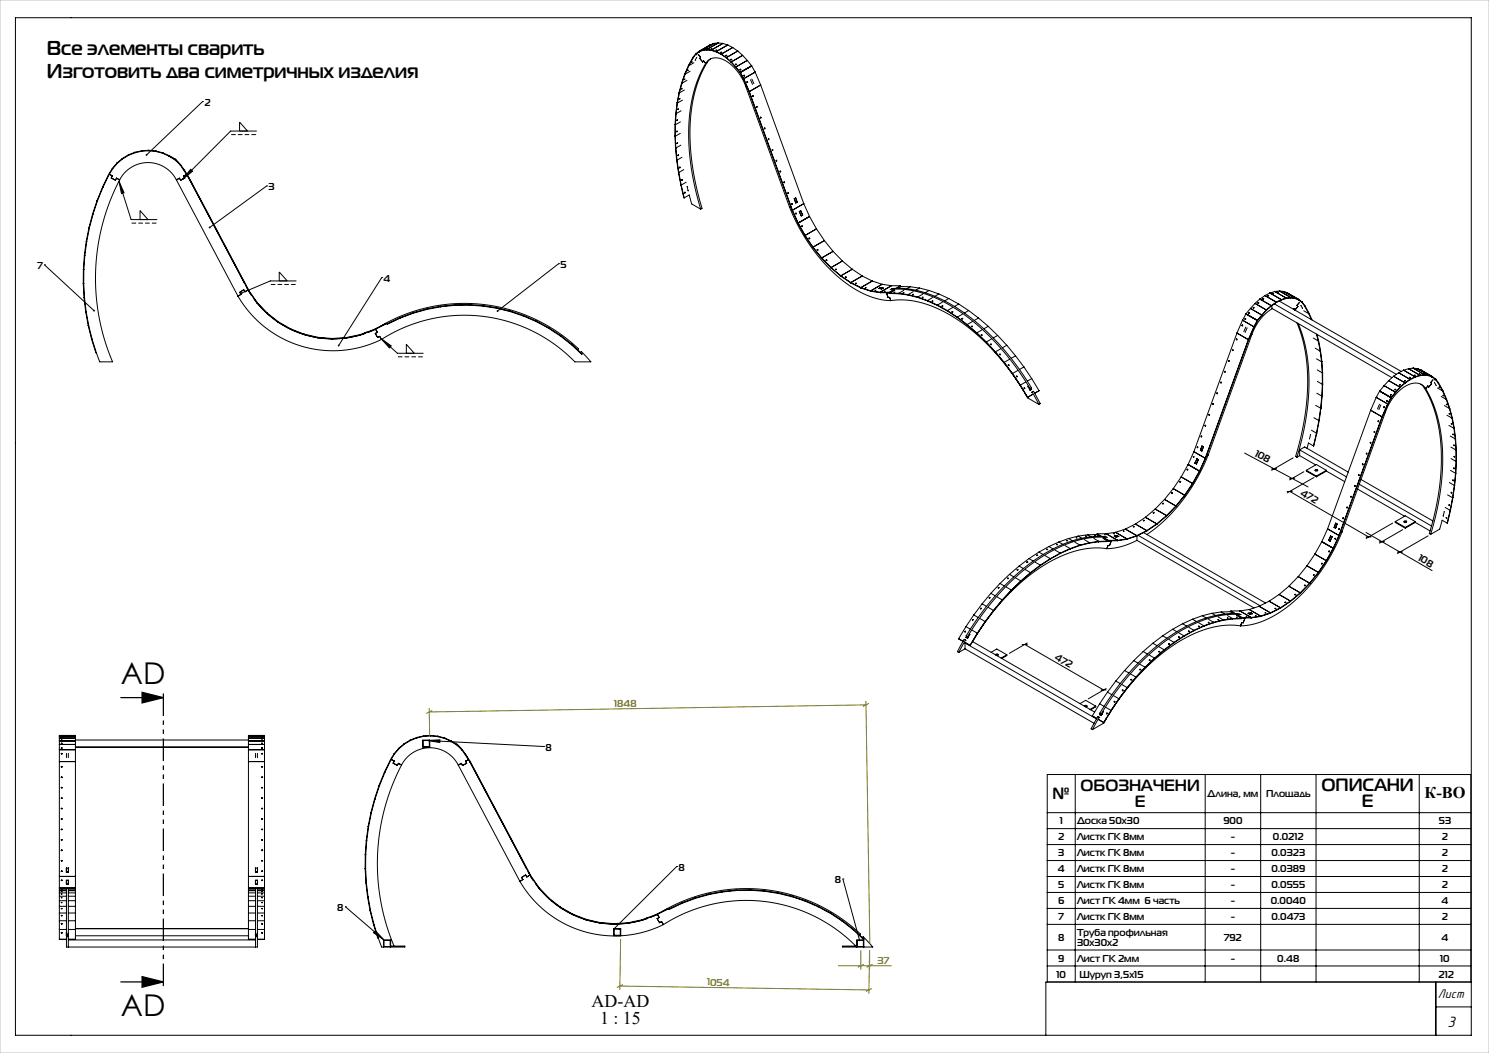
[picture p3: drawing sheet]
<svg xmlns="http://www.w3.org/2000/svg" width="420mm" height="297mm" viewBox="0 0 420 297" stroke-linecap="round" stroke-linejoin="round" font-family="sans-serif">
<defs><g id="words">
<g font-size="8.5">
<text x="34.1" y="192.8">AD</text>
<text x="34.1" y="286.6">AD</text>
</g>
<g font-size="5.6">
<text x="13.2" y="15.5">Все элементы сварить</text>
<text x="13.2" y="22.1">Изготовить два симетричных изделия</text>
</g>
<g font-size="5">
<text x="372.7" y="223.1">ОПИСАНИ</text>
<text x="384.1" y="227.6">Е</text>
<text x="166.9" y="284.2">AD-AD</text>
<text x="169.3" y="288.8">1 : 15</text>
</g>
<g font-size="4.6">
<text x="296.9" y="225.4">№</text>
<text x="304.8" y="223.2">ОБОЗНАЧЕНИ</text>
<text x="320.1" y="227.7">Е</text>
<text x="401.8" y="225">К-ВО</text>
</g>
<text font-size="4.4" x="408.3" y="289.8">3</text>
<text font-size="3.7" x="405.6" y="281.4">Лист</text>
<g font-size="2.8">
<text x="57.7" y="29.8">2</text>
<text x="75.8" y="53.6">3</text>
<text x="10.5" y="75.8">7</text>
<text x="158.1" y="75.5">5</text>
<text x="108.2" y="79.4">4</text>
<text x="353.8" y="128.6" transform="rotate(28 353.8 128.6)">108</text>
<text x="366.7" y="139.6" transform="rotate(30 366.7 139.6)">472</text>
<text x="399.8" y="157.9" transform="rotate(30 399.8 157.9)">108</text>
<text x="297.4" y="185.9" transform="rotate(30 297.4 185.9)">472</text>
<text x="153.9" y="211.7">8</text>
<text x="340.6" y="224.9">Длина, мм</text>
<text x="357.1" y="224.9">Площадь</text>
<text x="298.9" y="232.5">1</text>
<text x="303.8" y="232.5">Доска 50х30</text>
<text x="345.1" y="232.5">900</text>
<text x="405.9" y="232.5">53</text>
<text x="298.5" y="237">2</text>
<text x="303.8" y="237">Листк ГК 8мм</text>
<text x="347.2" y="237">-</text>
<text x="359.1" y="237">0.0212</text>
<text x="406.7" y="237">2</text>
<text x="191.4" y="245.6">8</text>
<text x="298.5" y="241.5">3</text>
<text x="303.8" y="241.5">Листк ГК 8мм</text>
<text x="347.2" y="241.5">-</text>
<text x="358.6" y="241.5">0.0323</text>
<text x="406.7" y="241.5">2</text>
<text x="235.5" y="249.1">8</text>
<text x="298.4" y="246">4</text>
<text x="298.5" y="250.5">5</text>
<text x="303.8" y="246">Листк ГК 8мм</text>
<text x="303.8" y="250.5">Листк ГК 8мм</text>
<text x="347.2" y="246">-</text>
<text x="347.2" y="250.5">-</text>
<text x="358.6" y="246">0.0389</text>
<text x="358.6" y="250.5">0.0555</text>
<text x="406.7" y="246">2</text>
<text x="406.7" y="250.5">2</text>
<text x="95.1" y="256.9">8</text>
<text x="298.4" y="255">6</text>
<text x="303.8" y="255">Лист ГК 4мм 6 часть</text>
<text x="347.2" y="255">-</text>
<text x="358.5" y="255">0.0040</text>
<text x="406.6" y="255">4</text>
<text x="298.6" y="259.5">7</text>
<text x="303.8" y="259.5">Листк ГК 8мм</text>
<text x="347.2" y="259.5">-</text>
<text x="358.6" y="259.5">0.0473</text>
<text x="406.7" y="259.5">2</text>
<text x="298.4" y="265.4">8</text>
<text x="303.8" y="264">Труба профильная</text>
<text x="303.8" y="266.8">30х30х2</text>
<text x="345.3" y="265.4">792</text>
<text x="406.6" y="265.4">4</text>
<text x="298" y="275.8">10</text>
<text x="298.5" y="271.3">9</text>
<text x="303.8" y="271.3">Лист ГК 2мм</text>
<text x="304.4" y="275.8">Шуруп 3,5х15</text>
<text x="347.2" y="271.3">-</text>
<text x="360.3" y="271.3">0.48</text>
<text x="405.7" y="275.8">212</text>
<text x="406.3" y="271.3">10</text>
</g>
<g font-size="2.8" fill="#808000">
<text x="173.2" y="199.4" transform="rotate(-1 173.2 199.4)">1848</text>
<text x="247.5" y="271.9">37</text>
<text x="199.4" y="277.9" transform="rotate(1 199.4 277.9)">1054</text>
</g>
</g></defs>
<g fill="none" stroke="#000" stroke-width=".28">
<path d="M4.4 5h410.6v287h-410.6zM194 19.8h.2zM194.2 18.4l.1 .1M194.2 18.4l-1 2.4M194.3 18.5l-1.1 2.4M195.1 17.5l.2-.1zM195.4 16.2l.1 .1M195.4 16.2l-1.2 2.2M195.5 16.3l-1.3 2.1M195.7 17.7l-1.4 .8M196.1 17h.1M196.2 15.2l-.7 1.1"/>
<path d="M196.2 15.2l-.8 1M196.2 15.2h.1M196.4 15.4l.2-.1zM196.5 16.2l-.4 .8M196.5 16.2h.1M197 15.4l.6 .7-.2 .4 .8 1 .2-.4 .7 .8M197.1 14.5l.1 .1M197.1 14.5l-.9 .7M197.2 14.6l-1 .6M197.2 14.7l.2-.2zM198.2 14.1v.1M198.2 14l.2-.1z"/>
<path d="M198.2 14.1l-1.1 .4M198.2 14.2l-1 .4M199.1 17.9a3.9 3.9 0 0 1 5.8-.6 14.1 14.1 0 0 1 5.5 7.1M199.1 17.9a41.2 41.2 0 0 0-4.6 25l1 7.4 2.1 8.7M199.3 13.8l.3-.1zM199.4 14l1.3 .1M199.4 14v.1M199.4 14l-1.2 .1M199.4 14.1l1.3 .1M199.4 14.1l-1.2 .1M199.4 17.7a41.2 41.2 0 0 0-4.6 25l1.1 7.4 2.1 8.7-.4 .2M199.4 17.7l-.3 .2"/>
<path d="M200.3 12.7h.1M200.3 12.7l-3.2 1.8M200.4 16.6l-1 1.1M200.6 13.8h.2zM200.7 14.1l1.4 .4M200.7 14.1v.1M200.7 14.2l1.4 .3M201.4 12.3l-1.1 .4M201.4 12.2l-3.2 1.9M201.4 12.2h.1M201.9 14.1h.3zM202 14.5l1.5 .9"/>
<path d="M202 14.5l1.5 .8M202.6 12.1l-3.2 1.9M202.6 12.1h.1M202.6 12.1l-1.2 .1M202.6 12.1l1.3 .2M203.3 14.7h.3zM203.5 15.3v.1M203.5 15.4l1.4 .9M203.5 15.3l1.4 .9M203.5 14.8h-.1M203.9 12.3h.1M203.9 12.3l-3.2 1.8"/>
<path d="M203.9 12.3l1.4 .4M204.8 15.7h.2M204.9 16.3l1.3 1.3M204.9 16.2v.1M204.9 16.2l1.4 1.3M205.3 12.7l-3.3 1.8M205.3 12.7h.1M205.3 12.7l1.4 .7M206.2 16.8l.2 .1M206.2 17.6l1.3 1.4M206.3 17.5l1.3 1.4M206.3 17.5l-.1 .1"/>
<path d="M206.7 13.4h.1M206.7 13.4l-3.2 1.9M206.7 13.4l1.4 1M207.5 18.1l.2 .1M207.5 19l1.3 1.5M207.6 18.9l-.1 .1M207.6 18.9l1.2 1.5M208.1 14.4l-3.2 1.8M208.1 14.4h.1M208.1 14.4l1.4 1.2M208.7 19.6l.2 .1M210.8 17l-1.3-1.4-3.2 1.9"/>
<path d="M210.8 17l-3.2 1.9M210.8 17l1.2 1.5M212 18.5l-3.2 1.9M212 18.5v.1M212 18.6l-3.2 1.9M212 18.6l1 1.7-3.2 1.9M57.1 28.7h.1M57.1 28.7l-15.8 15M67.6 37v-2.6l2.2 2.6M72.3 37h-7.2l-13.6 13.5M190.4 38.4l.1 3.3M190.4 38.4h.1"/>
<path d="M190.4 35.1l.1 .1M190.4 35.1v3.3M190.5 38.4l.1 3.4M190.5 35.2v3.2M190.6 32l-.2 3.1M190.6 32l.1 .1M190.7 32.1l-.2 3.1M190.9 37v.2zM191 37l-.1 .1M191 29l.1 .1M191 29l-.4 3M191 33.8v.2z"/>
<path d="M191 33.8v.1M191.1 29.1l-.4 3M191.3 30.7l-.1 .2zM191.3 30.7l-.1 .1M191.6 26.2l-.5 2.9M191.6 26.2l-.6 2.8M191.7 27.8h.1M191.7 27.8v.2zM191.9 37.6l-1.4 .8M191.9 34.4l-1.4 .8M192.1 31.3l-1.4 .8M192.3 23.4l-.7 2.8z"/>
<path d="M192.3 25v.1zM192.5 28.2l-1.4 .9M193 25.4l-1.4 .8M193.1 22.3h.1zM193.2 20.8v.1M193.2 20.8l-.8 2.7M193.3 20.9l-.9 2.6M193.8 22.7l-1.4 .8M194.7 20.1l-1.4 .8M208.8 20.5l1 1.7M208.8 20.5l.9 1.7M208.8 20.4v.1"/>
<path d="M209.7 22.2l1.6 3.6M209.8 22.2h-.1M209.8 22.2l1.6 3.6M209.8 21.2l.2 .3M210.4 24.4l12.3 33.9M210.7 24.4h-.3M210.7 23l.1 .3M211.3 25.8l12.2 33.5M211.4 25.8h-.1M211.4 25.8l12.1 33.5M211.7 22.5l.6 1.3M212.1 22.3l.5 1.3"/>
<path d="M212.3 27v.2M212.9 20.4l1.7 3.6M213.4 30l.1 .2M214.5 33l.1 .3M214.6 24l-3.2 1.8M214.6 24l12.1 33.4M215.7 36.1v.2M216.8 39.1v.3M27.4 56.5l.1 .1M27.4 56.5l-1.3 3.8M27.5 56.5l-1.4 3.8M28.9 52.8l-1.4 3.8"/>
<path d="M28.9 52.8l-1.5 3.7M30.6 49.2l.1 .1M30.6 49.2l-1.7 3.6M30.8 49.3l-1.9 3.5M30.8 49.1l.9 .5-.3 .6 1.2 .6 .3-.6 .8 .5M31.7 47.5l.1 .1M31.7 47.5l-1.1 1.7M31.8 47.6l-1.1 1.7M33 46l-1.2 1.6M33 46l-1.3 1.5M33.6 51.1l1.4 3.3-.7 .2zM33.6 51.1l3.4 10.8h7.3"/>
<path d="M33.7 50.7a9 9 0 0 1 16 0M33.7 50.7a60 60 0 0 0-2 51.4h-3.6l-.9-2.6M34.5 44.7l-1.5 1.3M36.2 43.7l-1.7 1M36.2 43.7l.1 .1M36.3 43.8l-1.8 .9M38.1 43.1l-1.9 .6M38.1 43.1l-1.9 .7M40 42.5h2M40 42.5l-1.9 .6M40 42.5v.1M40 42.6l-1.9 .5"/>
<path d="M42 42.5l-2 .1M42 42.5l2 .2M42 42.5l2 .1M44 42.7l1.9 .5M44 42.6l1.9 .6M44 42.6v.1M45.9 43.2l1.9 .7M45.9 43.2l1.8 .9M47.7 44.1l1.6 1 1.5 1.4M47.7 44.1l1.8 .9M47.8 43.9l-.1 .2M47.8 43.9l1.7 1.1"/>
<path d="M49.5 45l1.4 1.4M49.5 45l1.3 1.5M49.7 50.7l17.4 32.9M50.8 46.5l2.3 3.3M50.9 46.4l-.1 .1M50.9 46.4l2.2 3.4M51.6 47.4l.8 1.3M52.6 49.2l-.8 .4 .3 .6-1.2 .6-.3-.5-.9 .4M53.1 49.8l17.1 32.4M53.1 49.8l17.2 32.3M53.8 47.7l.5 .6-2.8 2.2zM75.2 52.4h.1"/>
<path d="M75.2 52.4l-16.1 11.8M190.5 41.7l.4 3.5M190.5 41.7l.1 .1M190.6 41.8l.4 3.4M190.9 45.1l.5 3.5M190.9 45.2h.1M191 45.2l.5 3.5M191.1 40.3l-.1 .2M191.3 43.7l-.1 .2M191.4 48.6l.7 3.6M191.4 48.6l.1 .1M191.5 48.7l.6 3.5"/>
<path d="M191.8 47.1l-.1 .2M192 40.9l-1.4 .9M192.1 52.2h.1M192.1 52.2l.9 3.6M192.4 50.6l-.1 .3M192.4 44.4l-1.4 .8M192.9 47.8l-1.4 .9M193 55.8l1.4-.8 .7 2.5 2.5 1.5M193.2 54.2l-.1 .2M193.6 51.4l-1.5 .8M193.8 52.6l.3 1.2M217.9 42.2v.2"/>
<path d="M219 45.2v.3M220.1 48.3v.2M221.2 51.3v.2M222.3 54.3v.3M222.7 58.3a47.2 47.2 0 0 0 19.8 24l2.4 1.1 2.4 .8 4 .6M223.1 58.3h-.4M223.4 57.4v.2M223.4 59.3l1.7 3.6M223.4 57.5l-.1 .1M223.5 59.3h-.1M223.5 59.3l1.6 3.6M224 56.1l.4-.3 .5 1.2-.4 .3z"/>
<path d="M224.4 57.1h.1M224.7 56.9l.1 .2M224.8 56.8l-.4 .3M224.9 57h-.1M225.4 59.7l.5-.3 .5 1.3-.4 .2zM225.5 59.7l.5 1.2M226.7 57.4l-3.2 1.9M226.7 57.4l1.6 3.7M12.5 74.7h.1M12.5 74.7l14 12.9M23.5 80l.2-4-.1 4M23.5 80l.2 3.9"/>
<path d="M23.6 79.9l-.1 .1M23.6 79.9l.2 4M23.8 72h.1M23.8 72l-.3 4 .4-4M24.3 68l.2 .1M24.3 68l-.5 4M24.5 68.1l-.6 3.9M25.2 64.2l-.9 3.8M25.2 64.2l-.7 3.9M26.1 60.3l-.9 3.9M39.5 61.9v-2.5l2.2 2.5M68.9 79.8h.1"/>
<path d="M78.8 79.2v-2.5l2.2 2.5M83.5 79.2h-7.2l-8.1 3.5M107.7 78.3h.1M107.7 78.3l-12.2 19.2M157.6 74.4h.1M157.6 74.4l-17.3 13.3M224.5 60.1v.3M225.1 62.9l2 3.5M225.1 62.9h.1M226.2 63.7l.1 .2M227 66.5l2.3 3.3M227.1 66.4l2.2 3.3"/>
<path d="M227.1 66.4l-.1 .1M228.2 67.2l.2 .2M228.3 61.1l-3.2 1.8M228.4 61.1h-.1M228.4 61.1l1.9 3.4M229.3 69.7v.1M229.3 69.7l3.2-1.8 2.5 3M229.3 69.7l2.5 3M229.3 69.7l2.4 3.1M230.3 64.6l-3.2 1.8M230.3 64.6l2.2 3.3M230.5 70.4l.2 .2"/>
<path d="M231.8 72.8l2.6 2.7M231.8 72.8h.1M233 73.4l.2 .1M234.4 75.5h.1M234.4 75.5l2.8 2.3M234.4 75.5l2.8 2.4M235 70.9h.1M235 70.9l2.6 2.7M235 70.9l-3.2 1.8M235.7 76h.2M237.2 77.9l2.8 1.8M237.2 77.9l2.8 1.9"/>
<path d="M237.2 77.9h.1M237.2 77.8v.1M237.6 73.6h.1M237.6 73.6l2.8 2.3M237.6 73.6l-3.2 1.9M238.5 78.2h.2M240 79.7v.1M240 79.8h.1M240.4 75.9v.1M240.4 75.9l-3.2 1.9M240.4 75.9l2.8 1.9M241.3 79.9h.3z"/>
<path d="M241.5 79.9l-.2 .1M243.2 77.8h.1M243.2 77.8l-3.2 1.9M243.2 77.8l2.8 1.5M246 79.3h.1M246 79.3l-3.2 1.8M246 79.3l2.8 .9M23.7 83.9l.6 4M23.8 83.9h-.1M23.8 83.9l.5 4M24.3 87.9l.6 3.9M24.3 87.9l.7 3.9"/>
<path d="M24.9 91.8l.9 3.9M25 91.8l.8 3.9M25 91.8h-.1M25.8 95.7l1.4 3.8M67.1 83.6a31 31 0 0 0 40.5 12.1M69.5 80.8h.1M70.2 82.2l2.4 3.2M70.3 82.1l-.1 .1M70.3 82.1l2.3 3.3M70.9 83.3l-1-1.6-.8 .6-.4-.6-1.1 .8 .4 .5-.9 .6M71 83.3h-.1M71.8 84.4a27.3 27.3 0 0 0 31.2 9.6"/>
<path d="M72.6 85.4l2.7 3M72.6 85.4l2.8 2.9M75.3 88.4l3.2 2.5M75.4 88.3l-.1 .1M75.4 88.3l3.1 2.6M78.5 90.9l3.5 1.9M82 92.8l3.8 1.4M85.8 94.2l3.8 1.1M89.7 95.3l4 .2M89.7 95.3l3.9 .3M93.7 95.5l-.1 .1M97.7 95.2l-4 .3"/>
<path d="M97.7 95.2v.1M97.7 95.3l-4 .3M101.6 94.4l-3.9 .8M101.6 94.4v.1M101.6 94.5l-3.9 .8M102.9 93.9h.1M105.3 93l-3.7 1.4M105.3 93l.1 .1M105.3 93l3.6-1.8-3.5 1.9M105.4 93.1l-3.8 1.4M105.9 92.9l-2 .8M105.9 92.9l.5 .8-.5 .4 .6 1.1 .6-.3 .5 .8"/>
<path d="M106 92.8l-.1 .1M107.3 92a46.8 46.8 0 0 1 55.9 6.4l-.3 .3M107.5 95.5l2.9 2.1-.6 .5zM107.5 95.5l4.6 4.1h7.3M107.6 95.7a43.5 43.5 0 0 1 54.6 6.4h4.5l-2.7-3-.3 .3M109.2 91.3l3.7-1.6zM114.6 99.6v-2.5l2.3 2.5M116.5 88.2l-3.7 1.5M120.4 87.3l-3.9 .9M124.2 86.4v.1M124.3 86.4l-4 .9M124.3 86.5l-4 .8"/>
<path d="M128.2 86.1l-4 .3M128.2 86.1l-4 .4M132.1 86l4 .3M132.2 86.1h-4M136.1 86.3l4 .5M140 86.8l3.9 .9M143.9 87.7l3.8 1.3M147.7 89l3.6 1.7zM151.3 90.6l3.5 2zM154.8 92.5l3.3 2.3zM158.1 94.6l3.1 2.6zM161.3 97.1l2.8 2.8z"/>
<path d="M242.8 81.1l-2.8-1.4 2.8 1.5M242.8 81.1v.1M242.8 81.1l2.8 .9M242.9 81.2h-.1M242.9 81.2l2.7 1M244.1 81.1h.3zM245.6 82l2.7 .4M245.6 82v.2M245.6 82.1v.1M245.6 82.2l2.7 .4M246.8 81.9h.3zM247.9 81.4l.4-.3 .9 .2-.4 .2z"/>
<path d="M248 81.4h.1M248.3 82.4v.2M248.3 82.4h2.5M248.3 82.5v.1M248.3 82.6h2.5M248.3 81.1v.1M248.4 81.1l-.4 .3M248.6 81.5h.1M248.8 80.2h.1M248.8 80.2l2.7 .4M248.8 80.2l-3.2 1.8M249 81.3l-.4 .2"/>
<path d="M249.5 82.2l.2-.1zM250.4 82.6l-.4 .1 .5 1.2M250.5 83.9h.4l.4 .9M250.5 83.9h.1M250.8 82.4v.2M251 82.7l2.6 .2M251.1 81.6a30.5 30.5 0 0 1 19.5 6.2 69.7 69.7 0 0 1 20 21.8l-.2 .2M251.3 84.8a27.5 27.5 0 0 1 19 5.5 64.3 64.3 0 0 1 18.4 20M251.4 81.4a30.5 30.5 0 0 1 19.6 6.2 69.7 69.7 0 0 1 20 21.8M251.5 80.6l-3.2 1.8M251.5 80.6h2.5M252.2 82.4h.2z"/>
<path d="M252.2 81.6l-1.4 .8M252.2 81.8l-1.4 .8M252.4 81.8l-1.4 .9M253.5 82.7l.1 .1M253.5 82.7l2.7 .5M253.6 82.8l2.6 .4M253.6 82.8v.1M254 80.6l-1.3 .7M254 80.6l-1 .7M254.8 82.6h.2zM254.9 81.9l-1.4 .8M256.2 83.1v.1"/>
<path d="M256.2 83.1l2.7 .7M256.2 83.2l2.7 .7M256.2 83.2h.1M256.7 80.9l-2.5-.1-.9 .5M257.4 83.1l.3-.1zM257.6 82.3l-1.4 .8M258.9 83.8l2.8 1.1M258.9 83.8l2.7 1M258.9 83.8v.1M258.9 83.9h.1M259.3 81.3l-2.6-.4-1 .5M259.4 81.2l2.7 .7"/>
<path d="M259.4 81.2l-1.1 .7M260.1 83.8h.3zM260.3 83l-1.4 .8M260.3 83.9h-.1M261.6 84.8l2.8 1.3M261.6 84.8l2.8 1.4M261.6 84.8l.1 .1M261.7 84.9h.1M262.1 81.9l2.7 1M262.1 81.9l-1.1 .7M262.9 84.9h.3zM263 83.9l-1.4 .9"/>
<path d="M263.1 85h-.1M264.4 86l2.8 1.7M264.4 86.2l2.8 1.5M264.4 86.1v.1M264.4 86.2h.1M264.8 82.9l2.8 1.3M264.8 82.9l-1.1 .7M265.7 86.3h.3zM265.8 85.2l-1.4 .8M265.9 86.4h-.2M267.2 87.6l2.8 2M267.3 87.7h-.1"/>
<path d="M267.6 84.2l2.8 1.6M267.6 84.2l-1.1 .7M268.5 88h.2M268.6 86.8l-1.4 .8M270 89.5l2.8 2.2M270 89.4v.1M270 89.4l2.8 2.2M270 89.6h.1M270.4 85.8l2.8 1.8M270.4 85.8l-1.2 .6M271.3 89.9h.2M271.4 88.6l-1.4 .8"/>
<path d="M272.8 91.5l2.7 2.5M272.8 91.7h.1M272.8 91.6v.1M273.2 87.6l2.8 2.1M273.2 87.6l-1.2 .7M274.1 92.1h.2M274.2 90.7l-1.4 .8M275.5 94l2.7 2.6M275.5 94h.1M275.5 93.9v.1M275.5 93.9l2.7 2.6M276 89.7l2.7 2.3"/>
<path d="M276 89.7l-1.2 .7M276.8 94.5l.2 .1M277 93.1l-1.5 .8M278.2 96.5l2.6 2.8M278.2 96.6h.1M278.2 96.5v.1M278.7 92l2.7 2.6M278.7 92l-1.2 .7M279.4 97.1l.2 .1M279.6 95.6l-1.4 .9M280.8 99.3h.1M280.8 99.2l2.4 3.1"/>
<path d="M281.4 94.6l2.6 2.8M281.4 94.6l-1.2 .7M282 99.9l.2 .2M282.2 98.4l-1.4 .8M284 97.4l2.5 3M284 97.4l-1.3 .7M347.8 98.7v.2M348.9 95.6v.3M348.9 93.9l3.2 1.9M348.9 93.9l-12.1 33.5M350.5 90.3h.1M350.5 90.3l-1.6 3.6"/>
<path d="M350.5 90.3l3.2 1.9M350.5 91.7l-.1 .2M351.4 89.9l-.1 .2M351.4 92.2l-.6 1.4M351.4 88.5l3.2 1.9M351.4 88.5l-.9 1.8M351.5 88.5l3.2 1.9M351.5 88.5h-.1M351.8 92.5l-.6 1.3M352.1 95.8l-12.1 33.5M352.5 88.2l-.2 .2M352.7 87l-1.2 1.5"/>
<path d="M352.7 87l3.2 1.9M352.8 94.4h.3M353.1 94.4l-12.3 33.9M353.7 92.2l-1.6 3.6M353.7 92.2h.1M353.7 86.8l-.2 .1M353.8 92.2l-1.7 3.6M354 85.6l3.2 1.8M354 85.6l-1.3 1.4M354 85.6l1.4-1.2 3.2 1.8M354 85.6h.1M354.6 90.4h.1"/>
<path d="M354.6 90.4l-.8 1.8M354.7 90.4l-.9 1.8M355.1 85.5h-.3M355.4 84.3v.1M355.9 88.9l-1.2 1.5M355.9 88.9h.1M356 88.9l-1.3 1.5M356.2 84.3v.1M356.4 84.3h-.2M356.8 83.4l3.2 1.8M356.8 83.4l-1.4 .9M356.8 83.4h.1"/>
<path d="M357.2 87.4v.1M357.2 87.5l-1.3 1.4M357.6 83.4h.3zM357.7 83.5h.1M358.2 82.7l-1.4 .7M358.2 82.7l3.2 1.8M358.2 82.7h.1M358.6 86.2v.1M358.6 86.3l-1.4 1.1M358.6 86.3l-1.4 1.2M358.8 86.2v.8l33.8 19.5M358.9 87.1a13.9 13.9 0 0 0-5.8 7.3"/>
<path d="M359 82.7l.3 .1zM359.4 85.7l34.5 19.9M359.6 82.2l-1.4 .5M359.6 82.2l3.2 1.9M359.6 82.2h.1M360 85.3l-1.4 .9M360 85.3l-1.4 1M360 85.2v.1M360.4 82.4l.2 .1zM360.8 84.9l34.4 19.9M360.9 82.1l-1.3 .1M360.9 82.1l3.2 1.8"/>
<path d="M360.9 82.1h.1M360.9 82.1l1.2 .1M361.4 84.6l-1.4 .7M361.4 84.5l-1.4 .7M361.4 84.5v.1M361.6 82.3l.3 .1zM362.1 82.2l3.2 1.9M362.1 82.2h.1M362.1 82.2l1.1 .4M362.8 84.1l-1.4 .4M362.8 84.1l-1.4 .5M362.8 82.6l.2 .1z"/>
<path d="M363.2 82.6l3.2 1.9M363.2 82.6h.1M364 84l1.3 .1M364.1 84l-1.3 .1M364.1 83.9l1.2 .2M364.1 83.9l-1.3 .2M364.1 83.9v.1M365.3 84.1l1 .5M365.3 84.1l1.1 .4M365.8 91a48.5 48.5 0 0 1 2.2 26.9l-1.1 5.4-1.4 5.4 .3 .3M366.2 91.3a48.5 48.5 0 0 1 2.2 26.8l-1.1 5.4-1.5 5.5M366.3 84.6l1 .6"/>
<path d="M366.4 84.5l-.1 .1M366.4 84.5l.9 .7M366.5 85.4l-.6 .7 .2 .4-.8 .9-.3-.3-.1 .2M366.9 86.2h.1M367 86.2l.3 .7M367.3 85.2h.1M367.3 85.2l.7 1.1M367.3 85.2l.7 1M367.8 87.7l1.4 .8M367.9 86.2l1.3 2.3M368 86.2v.1M368 86.2l1.3 2.2"/>
<path d="M369.2 88.5l.7 1.6M369.3 88.4l.8 1.8M369.3 88.4l-.1 .1M370.4 95.3l1.4 .9M371 98.2l1.4 .8M371.3 94.2l.5 2M371.5 94.3l.4 1.8M371.8 96.2l.7 2.8M371.9 96.1l.6 2.9M371.9 96.1l-.1 .1M372.4 99l.4 3M372.5 99h-.1"/>
<path d="M372.5 99l.4 3M283.2 102.3h.1M283.3 102.2l2.3 3.2M284.4 102.9l.2 .2M284.7 101.4l-1.4 .8M285.6 105.4h.1M285.6 105.3l2.2 3.4M286.5 100.4l2.3 3.1M286.5 100.4l-1.3 .7M286.7 106.1l.2 .2M287 104.5l-1.4 .8M287.6 104.2l1.2-.7 2.2 3.3"/>
<path d="M287.7 108.7l2.1 3.4M287.8 108.7h.1M287.8 108.6l2 3.5M287.8 108.6l-.1 .1M288.9 109.4l.1 .2M289.1 110.9l.8 1.3 3.1 1.9M289.2 107.8l-1.4 .8M289.9 109l.7 1.1M289.9 108.9v.1M290.4 109.8l.2 .3M290.8 109.5l.2 .4-.4 .2M291 109.4l-.2 .2 .2 .3"/>
<path d="M291 109.4l-.6 .4M291 106.8l2.1 3.4M291 106.8l-1.2 .7M291.1 110.6l1.9 3.5M291.1 110.6l.4-.2 1 1.7 .9 1.7-.4 .3M291.1 110.6l-.1 .1M291.3 111.2l-1.5 .9M293.1 110.2l-1.3 .7M293.1 110.2h-.1M340 119.9v.3M341.1 116.9v.3M342.2 113.9v.2"/>
<path d="M343.3 110.8v.3M344.5 107.8l-.1 .2M345.6 104.7v.3M346.7 101.7v.2M370.6 117.8l1.4 .8M371.1 114.3l1.4 .8M371.4 101.2l1.4 .8M371.4 110.9l1.4 .8M371.6 104.3l1.4 .9M371.6 107.6l1.4 .8M372 118.6l-.6 3.6M372.1 118.6h-.1"/>
<path d="M372.1 118.6l-.7 3.6M372.5 115.1l-.5 3.5M372.6 115.1l-.1 .1M372.6 115.1l-.5 3.5M372.8 102l.2 3.2M372.8 111.7l-.3 3.5M372.9 102h-.1M372.9 102l.1 3.2M372.9 111.7h-.1M372.9 111.7l-.3 3.4M373 105.2v3.2M373 108.4l-.1 3.3"/>
<path d="M386.6 115.7l-12.1 33.5M386.6 115.7l3.2 1.9M388.2 112.1l-1.6 3.6M388.8 118.7v.2M389.1 114l-.5 1.3M389.2 110.3l3.2 1.9M389.2 110.3h.1M389.2 110.3l-1 1.8 3.2 1.8M389.5 114.2l-.6 1.3M389.8 117.6l-12.1 33.4M389.8 117.6h.1M389.9 117.6l-12.1 33.4"/>
<path d="M390.4 108.8l3.2 1.8M390.4 108.8l-1.2 1.5M390.5 114.8l-.1 .2M390.5 116.1l.3 .1M390.8 116.2l-12.3 33.9M391.3 113l-.1 .2M391.4 113.9l.1 .1M391.4 113.9l-1.6 3.7M391.5 114l-1.6 3.6M391.7 107.4l-1.3 1.4M391.7 107.4l3.2 1.8M391.7 107.3v.1"/>
<path d="M392.4 112.2l-.9 1.8M392.4 111.3l-.2 .2M393.1 106.1l-1.4 1.2M393.1 106.1l3.2 1.9M393.1 106.1l1.4-1 3.2 1.9M393.1 106.1h.1M393.6 110.6l-1.2 1.6M393.7 109.9l-.2 .1M394.5 105.1v.1M394.9 109.2v.1M394.9 109.3l-1.3 1.3M395 108.5l-.2 .1"/>
<path d="M395.9 104.4l3.2 1.9M395.9 104.4h.1M395.9 104.4l-1.4 .7M396.3 108l-1.4 1.2M396.3 108v.1M396.3 108.1l-1.4 1.2M396.4 107.4h-.2M397.3 104l-1.4 .4M397.3 104h.1M397.3 104l3.2 1.8M397.6 106.4l.3 .1zM397.6 106.5h.2"/>
<path d="M397.7 107l-1.4 1M397.7 107.1l-1.4 1M397.7 107v.1M398.6 103.8l3.2 1.9M398.6 103.8h.1M398.6 103.8l-1.3 .2M398.6 103.8l1.2 .2M399 105.8l.2 .1zM399.1 106.4l-1.4 .7M399.1 106.3l-1.4 .7M399.1 106.3v.1M399.8 104l3.2 1.8"/>
<path d="M399.8 104h.1M399.8 104l1.1 .4M400.3 105.5l.3 .1zM400.5 106l-1.4 .4M400.5 105.8l-1.4 .5M400.5 105.8v.2M400.8 108.4l.9 1M400.9 104.4l3.2 1.9M400.9 104.4h.1M401.6 105.4l.3 .1zM401.7 109.4a41.2 41.2 0 0 1 4.7 25l-1.1 7.4-2.1 8.7 .3 .2M401.7 109.4l.4 .2"/>
<path d="M401.8 105.7l1.2 .1M401.8 105.7l-1.3 .3M402.1 109.6a3.9 3.9 0 0 0-5.8-.6 14.1 14.1 0 0 0-5.5 7.2M402.1 109.6a41.2 41.2 0 0 1 4.6 25l-1 7.4-2.2 8.7M402.8 105.6l.2 .2zM403 105.8l1.1 .5M403.7 106.3h.1M403.8 106.3l.2 .1zM404.1 106.3l.8 .8M404.1 106.3l.9 .7M404.2 107.1l-.6 .8 .2 .3-.8 1-.3-.3-.6 .7M404.6 107l.2 .2z"/>
<path d="M404.7 107.9l.4 .8M404.9 107.1l.8 .9M405 107h.1M405 107l.7 .9M405 107l-.1 .1M405.5 109.4l1.4 .8M405.7 108l1.3 2.2M405.7 107.9v.1M405.7 107.9l1.3 2.3M405.9 109.1l.2 .2zM406.5 111.8l1.4 .8M406.9 110.2l1.1 2.4"/>
<path d="M407 110.2h-.1M407 110.2l1 2.4M407 111.5l.2 .2zM407.4 114.4l1.4 .8M407.9 112.6l.9 2.6M408 114l.2 .2zM408 112.6h-.1M408 112.6l.9 2.5M408.1 117.1l1.5 .8M408.7 120l1.4 .8M408.8 116.7l.1 .2zM408.8 115.2l.8 2.7"/>
<path d="M408.9 115.1l-.1 .1M408.9 115.1l.7 2.8M409.4 119.5l.1 .2zM409.5 119.5v.1M409.6 117.9l.5 2.9M409.6 117.9h.1M409.6 117.9l.6 2.8M330.7 139.1l-.2 .1M330.9 137.8l-2.4 3.1M330.9 137.8l3.3 1.9M330.9 137.8h.1M333 135.8l-.2 .2"/>
<path d="M333.2 134.5l-2.3 3.3M334.1 139.7l-2.4 3M334.1 139.7l-2.4 3.1M334.1 139.7h.1M335 132.4l-.1 .2M335.1 131l.1 .1M335.1 131l-1.9 3.5 3.2 1.9M335.1 131l3.3 1.9M336.4 136.4l-2.3 3.3M336.4 136.4l-2.2 3.3M336.8 128.8l-.1 .2M336.8 127.4l3.2 1.9"/>
<path d="M336.8 127.4l-1.7 3.6M337.1 130.6h.1M337.8 126v.3M338 129.6l-.5 1.3-.4-.3M338 129.7l-.4-.3-.5 1.2M338.3 132.9h.1M338.3 132.9l-1.9 3.5M338.4 132.9l-2 3.5M338.6 127l.4-1.2 .5 .2-.5 1.2M338.6 127l.4 .2M338.6 127h.1M338.7 127l.3 .2"/>
<path d="M338.7 126.8l.4 .2M338.7 126.8v.2M338.9 123v.2M339.1 127h.1M339.4 126l-.3 1M340 129.3h.1M340 129.3l-1.7 3.6M340.4 128.2l.4 .1M340.8 128.3a49.1 49.1 0 0 1-17.3 22.5M351.1 127.8l17.9 9.5M360.1 132.2l-1.4 .1M363.8 138.6l22.3 12.9"/>
<path d="M364.5 138.6h-1.4M364.7 129.1l-6 3.5M365.2 134.9l-1.4 .1M366.6 126.9l13.2 7.6M366.6 128.5l4.5 2.6M366.6 126.9v1.6M366.6 126.9l1.4-.8 12.3 7.1M366.6 128.5l-.8 .5M367.8 133.1l-4 2.3M368.5 132.6v.3l2.8 1.6M368.5 132.6l2.8 1.7M368.5 132.6l2.8-1.6 2.8 1.6"/>
<path d="M369.4 123.8h.1M369.6 122.6h.1M369.7 122.6l-.3 1.2M369.9 121.3l1.4 .9M370.5 125.8l-1.4-.8-.4 1.4M370.6 134.7l-7.5 4.3M370.9 132.8h.8M371 132.5l.1-.1a.32 .32 0 0 1 .5 0 .32 .32 0 0 1 0 .5 .32 .32 0 0 1-.5 0zM371.3 134.3v.2M371.3 122.2l-.8 3.6M371.4 122.1l-.1 .1M371.4 122.1l-.9 3.7"/>
<path d="M374.1 132.9l-2.8 1.6M374.1 132.6l-2.8 1.7M374.1 132.6v.3M374.1 132.9l5.2 3M381.1 140v.2M382.2 136.9v.3M382.9 137.9l13.3 7.7M383.3 133.9v.2M383.4 136.6l20.4 11.8M383.9 135.2l20.3 11.7M384.4 130.9v.2M385.5 127.8v.3"/>
<path d="M386.6 124.8v.2M387.7 121.7v.3M408.3 139.6l1.4 .8M408.8 136.1l1.4 .8M409.1 123l1.4 .8M409.1 132.7l1.5 .8M409.3 126.1l1.4 .8M409.3 129.3l1.4 .9M409.4 138.9l.1 .2M409.4 138.8v.1M409.8 122.4l.2 .2zM409.9 135.4l.1 .2"/>
<path d="M409.9 135.4h.1M409.9 122.5l.1 .1M410.1 125.5l.1 .2zM410.1 120.8l.4 3M410.1 132l.1 .2M410.1 132h.1M410.1 125.5l.1 .2M410.2 120.7l.4 3M410.2 120.7l-.1 .1M410.2 136.9l-.5 3.5M410.2 128.7l.1 .2M410.3 136.9h-.1"/>
<path d="M410.3 136.9l-.5 3.5M410.5 123.8l.2 3.1M410.6 133.5l-.3 3.4M410.6 123.7l.2 3.2M410.6 123.7l-.1 .1M410.7 126.9v3.3M410.7 130.2l-.1 3.3M410.8 126.9h-.1M410.8 126.9v3.2M410.8 130.1l-.2 3.4M410.8 130.1l-.1 .1M289.7 158.6h.1"/>
<path d="M289.9 158.6h-.2M290.2 157.6l-2.7 2.1M290.2 157.6l1.2 .6M292 158.6l1.4 .8M292.5 156.7h.1M292.7 156.7h-.2M293 155.7l-2.8 1.9M293 155.7l1.2 .7M293.4 159.4v.1M293.4 159.5h.1M293.4 159.4l-2.7 2.2M294.8 156.8l1.4 .8"/>
<path d="M295.3 155h.2M296.2 157.7h.1M296.2 157.6l-2.8 1.8M296.2 157.6l.1 .1M296.3 157.7l-2.9 1.8M297 154.8l-1.1-.6-2.8 1.5M297.6 155.2l1.5 .8M298.1 153.5l.2 .1zM298.1 153.6h.2M298.6 152.9l-2.7 1.3M298.6 152.9l1.2 .6M299 156.1h.1"/>
<path d="M299.1 156.1l-2.9 1.6M299.1 156l-2.9 1.7M299.1 156v.1M300.4 153.9l1.5 .8M300.8 152.5h.3zM300.9 152.6h.1M301.4 151.9l-2.7 1M301.4 151.9l1.1 .6M301.8 154.9h.1M301.8 154.8l-2.8 1.3M301.9 154.7l-2.9 1.4M301.9 154.7l-.1 .1"/>
<path d="M303.2 152.9l1.4 .8M303.6 151.7h.2zM304.1 151.2l-2.7 .7M304.1 151.2l1.1 .6M304.6 153.9h.1M304.6 153.9l-2.8 1M304.6 153.7l-2.8 1.2M304.6 153.7v.2M305.9 152.2l1.4 .9M306.2 151.2l.3 .1zM306.7 150.8l-2.6 .4M306.7 150.8l1 .6"/>
<path d="M306.8 150.8h2.5l.9 .5M307.3 153.2h.1M307.3 153.1v.1M307.3 153.1l-2.7 .8M308.5 151.9l1.4 .8M308.8 151l.2 .1zM309.5 150.6l1.2 .7M309.5 150.6l1 .7M309.9 152.8h.1M309.9 152.8l-2.6 .4M309.9 152.7v.1M309.9 152.7l-2.6 .4"/>
<path d="M311.1 151.8l1.4 .8M311.2 151.7l1.4 .8M311.3 151.6l1.4 .8M311.5 150.8l.3 .1zM312 150.5l3.2 1.9M312 150.5l-2.5 .1M312 151.4a30.5 30.5 0 0 0-19.5 6.1 69.7 69.7 0 0 0-20 21.9M312.2 154.8a27.5 27.5 0 0 0-19 5.5 64.3 64.3 0 0 0-18.4 19.9M312.4 151.6a30.5 30.5 0 0 0-19.6 6.2 69.7 69.7 0 0 0-19.9 21.8l.2 .1M312.5 152.6l-2.6 .1M312.5 152.6l-2.6 .2M312.7 152.4l-.1 .1"/>
<path d="M312.9 153.9h.1M313 153.9l-.5-.1-.3 1M313.1 152.5l.3 .2-.4 1.2M314.1 150.5l.3 .1zM314.3 151.2l.9-.1 .4 .2-.9 .2zM314.5 151.2l.3 .2M314.5 151.2l-.1 .1M314.7 150.1l3.2 1.9M314.7 150.1l-2.7 .4M314.7 150.1h.1M314.8 151.4h.1M315.1 151.1l-.6 .1"/>
<path d="M315.2 152.5h.1M315.2 152.4v.1M315.2 152.4h-2.5M315.2 152.4l-2.6 .1M315.5 151.3l-.7 .1M315.5 151.3h.1M316.9 149.8h.2zM317.4 149.2l-2.7 .9M317.4 149.2l3.2 1.9M317.4 149.2h.1M317.8 152.1l-2.6 .4M317.8 152.1h.1"/>
<path d="M317.9 152l-2.7 .4M317.9 152l-.1 .1M319.7 148.5l.2 .1zM319.7 148.6h.2M320.3 147.8l-2.9 1.4M320.3 147.8l3.2 1.9M320.3 147.8h.1M320.6 151.2l-2.7 .9M320.6 151.2h.1M320.6 151.1l-2.7 .9M320.6 151.1v.1M320.7 151.2v1.2"/>
<path d="M320.7 152.4l-4.5 1.8-4 .6M320.7 152.4l33 19.1M321 151l34.4 19.9M322.5 146.9h.1M322.6 150.2l34.4 19.9M322.7 146.9h-.2M323.1 145.9l-2.8 1.9M323.1 145.9l3.2 1.9M323.1 145.9h.1M323.5 149.8l-2.9 1.4M323.5 149.7v.1M323.5 149.7l-2.9 1.4"/>
<path d="M325.3 144.7h.1M325.5 144.6l-.2 .1M325.8 143.6l3.3 1.8M325.8 143.6l-2.7 2.3M325.8 143.6h.1M326.3 147.8l-2.8 1.9M326.3 147.8v.1M326.3 147.9l-2.8 1.9M328.2 142l-.2 .1M328.5 140.9l-2.7 2.7M328.5 140.9l3.2 1.9M328.5 140.9h.1"/>
<path d="M329 145.4l-2.7 2.4M329 145.4l-2.7 2.5M329.1 145.4v.1M329.1 145.5h.1M331.7 142.7l-2.6 2.7M331.7 142.7v.1M331.7 142.8l-2.6 2.7M368.7 159.6l3.2 1.9M368.7 159.6l-2.5 3M368.7 159.6h.1M370.9 156.3l-2.2 3.3M372.8 152.8l3.3 1.9"/>
<path d="M372.8 152.8l-1.9 3.5 3.2 1.8M372.8 152.8h.1M372.8 152.8l3.2 1.8M373 158.9l-.2 .2M374.1 158.1l-2.2 3.3M374.1 158.1v.1M374.1 158.2l-2.2 3.3M374.5 149.2l3.2 1.8M374.5 149.2l-1.7 3.6M374.8 152.4h.1M375 155.4l-.1 .3M375.7 151.4l-.5 1.2"/>
<path d="M375.7 151.4l-.4-.2-.5 1.2M375.7 151.4l-.5 1.2-.4-.2M376 154.6l-1.8 3.6M376 154.6l.1 .1M376.1 154.7l-1.9 3.5M376.3 148.8h.1M376.4 148.8l.3 .2M376.4 148.8v-.2l.4 .2M376.5 148.6l-.1 .2M376.7 151.8v.3M376.8 148.8h.1M377.1 147.8l-.4 1.2-.4-.2"/>
<path d="M377.2 147.8l-.5-.3-.4 1.3M377.7 151h.1M377.7 151l-1.7 3.6M377.7 149.3h.1M377.8 151l-1.7 3.7M377.8 149.1v.3M378.1 150l.4 .1M378.5 150.1a47.2 47.2 0 0 1-19.8 23.9l-2.4 1.2-2.4 .8-4 .5M378.9 146.1v.2M380 143v.3M385.3 150.2l18.6 10.7M386.8 151.4l-1.5 .1"/>
<path d="M390.5 152.8h-1.4M392.8 147.5l-7.5 4.4M393.6 147.1v.2l2.8 1.7M393.6 147.1l2.8 1.7M393.6 147.1l2.8-1.6 2.8 1.6M395.6 155.7h-1.4M395.7 149.4l-6.6 3.8M396 147.2h.7M396 147l.2-.1a.32 .32 0 0 1 .5 0 .32 .32 0 0 1 0 .4 .32 .32 0 0 1-.5 0zM396.4 148.8v.2M399.2 147.1l-2.8 1.7M399.2 147.3l-2.8 1.7"/>
<path d="M399.2 147.1v.2M399.2 147.3l4.2 2.5M402.8 151.1l-8.6 5M407.1 145.5h.1M407.3 144.3h.1M407.4 144.3l-.3 1.2M407.6 143.1l1.4 .8M408 146l.1 .2M408 145.9v.1M408.2 147.5l-1.4-.8-.7 2.5-2.6 1.5M408.8 142.4l.1 .2M409 143.9l-.8 3.6"/>
<path d="M409.1 143.9h-.1M409.1 143.9l-.9 3.6M409.7 140.4l-.7 3.6M409.8 140.4h-.1M409.8 140.4l-.7 3.5M272.3 178.1l-.1 .2M272.5 176.7l1.2 .8M272.5 176.7l-2.1 3.5M272.5 179.4l.6 .3M272.5 179.4l.2 .1-.2 .3M273.1 179.7l-.2 .4M273.6 178.9l-.7 1.2-.4-.3 .2-.3"/>
<path d="M274.2 177.8l1.5 .8M274.5 174.8l-.2 .1M274.7 173.5l-2.2 3.2M274.7 173.5l1.2 .7M275.7 178.6v.1M275.7 178.6l-2.1 3.4M275.7 178.6l-2 3.5M275.7 178.7h.1M276.5 174.5l1.4 .8M276.8 171.6l-.2 .2M277 170.3l-2.3 3.2M277 170.3l1.3 .7"/>
<path d="M277.9 175.3l-2.2 3.3M277.9 175.3v.1M277.9 175.4h.1M277.9 175.4l-2.2 3.3M278.8 171.4l1.4 .8M279.3 168.6l-.2 .1M280.2 172.2l.1 .1M280.2 172.2l-2.3 3.2M280.3 172.3h.1M280.7 168.1l-1.2-.8-2.5 3M281.3 168.4l1.4 .8M281.8 165.8l-.2 .1"/>
<path d="M282.1 164.6l-2.6 2.8M282.1 164.6l1.2 .7M282.7 169.2l-2.5 3M282.7 169.2l-2.4 3.1M282.7 169.3h.1M283.9 165.6l1.4 .8M284.4 163.1l-.2 .1M284.7 162l-2.6 2.6M284.7 162l1.3 .7M285.3 166.4v.1M285.3 166.4l-2.6 2.9M285.3 166.5h.1"/>
<path d="M285.3 166.5l-2.6 2.8M286.5 163l1.4 .8M286.9 160.8h.1M287.1 160.7l-.2 .1M287.9 163.9v.1M287.9 163.8l-2.6 2.6M287.9 163.8l-2.6 2.7M287.9 164h.1M288.7 160.4l-1.2-.7-2.8 2.3M289.3 160.7l1.4 .8M290.7 161.6h.1M290.7 161.5l-2.8 2.4"/>
<path d="M290.7 161.5v.1M290.7 161.6l-2.8 2.4M328 179.3l1.2 .7M328 179.3l-2.8 2.1M331.9 178.2l-1.1-.7-2.8 1.8M332.5 178.5l1.5 .8M332.7 179.7h-.2M333.6 175.9l-2.8 1.6M333.6 175.9l1.1 .7M333.9 179.5h.1M334 179.3l-2.9 2M334 179.3v.1"/>
<path d="M334 179.4l-2.9 1.9M335.3 178.1h.1M335.4 177l1.4 .8M336.4 174.6l1.1 .7M336.4 174.6l-2.8 1.3M336.7 177.9h.1M336.8 177.8l-2.9 1.6M336.8 177.8l-2.9 1.7M338 176.6l.3 .1zM338.1 176.7h.1M338.2 175.7l1.4 .8M339.1 173.7l1.1 .6"/>
<path d="M339.1 173.7l-2.7 1M339.5 176.6h.1M339.6 176.6l-2.9 1.3M339.6 176.5l-2.9 1.4M339.6 176.5v.1M340.8 175.5l.3 .1zM340.9 175.6h.1M340.9 174.7l1.4 .8M342.3 175.6h.1M342.3 175.6l-2.8 1M342.3 175.5l-2.8 1M342.3 175.5v.1"/>
<path d="M342.9 173.6l-1.1-.6-2.7 .7M343.5 174.7l.3 .1zM343.6 174l1.4 .8M344.5 172.6l.9 .6M344.5 172.6l-2.7 .4M344.5 172.6l2.5-.1 .9 .5M345 175h.1M345 174.8v.2M345 174.8l-2.7 .8M346.2 174.3h.2zM346.2 173.6l1.5 .9M347.2 172.3l1.2 .8"/>
<path d="M347.2 172.3l1 .7M347.6 174.6h.1M347.6 174.5v.1M347.7 174.5l-2.7 .3M347.7 174.5l-2.7 .5M348.8 174.1l.2 .1zM348.8 173.6l1.4 .8M348.9 173.5l1.5 .8M349 173.4l1.4 .8M349.7 172.3l3.2 1.9M349.7 172.3h-2.5M349.7 173.1a30.5 30.5 0 0 0-19.5 6.2 69.7 69.7 0 0 0-20 21.9"/>
<path d="M349.9 176.5a27.5 27.5 0 0 0-19 5.5 64.3 64.3 0 0 0-18.4 20M350.1 173.4a30.5 30.5 0 0 0-19.6 6.1 69.7 69.7 0 0 0-19.9 21.9l.2 .1M350.2 174.4l-2.6 .1M350.2 174.4l-2.6 .2M350.4 174.2v.1M350.7 175.6v.1M350.7 175.6h-.4l-.4 .9M350.8 174.3l.3 .1-.4 1.3M351.5 173.8l.2 .1zM352 173l.9-.1 .4 .2-.9 .1zM352.2 173l.6-.1 .4 .2M352.2 173l.4 .2"/>
<path d="M352.2 173v.1M352.4 171.9l-2.7 .4M352.4 171.9l3.2 1.9M352.4 171.9h.1M352.6 173.2h.1M352.9 172.9h.1M352.9 174.3h-2.5M352.9 174.3h.1M352.9 174.2v.1M352.9 174.2h-2.5M353.2 173.1l-.6 .1M353.2 173.1h.1"/>
<path d="M354.1 173.6l.3 .1zM355.1 171l3.3 1.8M355.1 171l-2.7 .9M355.1 171h.1M355.5 173.9l-2.6 .3M355.5 173.9l-2.6 .4M355.6 173.9h.1M355.6 173.8v.1M356.8 172.8l.3 .1zM358 169.6l3.2 1.8M358 169.6l-2.9 1.4M358 169.6h.1"/>
<path d="M358.3 173h.1M358.4 172.9l-2.8 .9M358.4 172.9l-2.8 1M358.4 172.8l-.1 .2M359.6 171.6h.3zM359.7 171.7h.1M360.8 167.7l3.2 1.8M360.8 167.7l-2.8 1.9M360.8 167.7h.1M361.2 171.5h.1M361.2 171.4l-2.8 1.4M361.2 171.4l-2.9 1.6"/>
<path d="M361.2 171.4v.1M362.7 169.9h-.2M363.6 165.3l3.2 2M363.6 165.3l-2.8 2.4M363.6 165.3v.1M364 169.5l-2.8 1.9M364 169.5l-2.8 2M364 169.5v.1M364 169.6h.1M365.3 167.7v.1M365.5 167.7h-.2M366.2 162.6l3.2 1.9"/>
<path d="M366.2 162.6l-2.6 2.7M366.2 162.6h.1M366.8 167.2l-2.8 2.3M366.8 167.2l-2.8 2.4M366.8 167.2v.1M366.8 167.2l2.6-2.7-2.6 2.8M368.2 165.1l-.2 .1M369.4 164.5h.1M370.7 162.1l-.2 .2M371.9 161.4l-2.5 3.1M371.9 161.4v.1M371.9 161.5l-2.5 3"/>
<path d="M270.4 180.2l1.2 .7zM272.2 181.2l1.4 .8M272.2 183l-1.8 1M272.2 181.4l37.1 21.4M272.2 183l36.4 21M272.2 181.4v1.6M272.3 181.2l1.4 .9M272.3 180.5l-1.9 3.5M272.3 180.5l-.3-.2-1 1.8-.9 1.7 .3 .2M272.3 180.5l.2 .1M272.3 181.3l-.1 .1M273.6 182l.1 .1"/>
<path d="M274.4 180.8l-.1 .2 34.5 19.8M279.6 184l1.6-.9 2.8 1.6M280.8 184.7a.36 .36 0 0 1 .4-.3 .36 .36 0 0 1 .3 .4l-.3 .1M280.9 184.7l.6 .1M284 184.7l-1.6 .9M284 184.7v.2l-1.4 .8M289 181.8l22.3 12.8M289.8 181.4l-5.1 2.9M289.8 181.7l-1.5 .1M304.6 198.5l1.6-1 2.9 1.7M305.8 199.2a.36 .36 0 0 1 .5-.3 .36 .36 0 0 1 .2 .4l-.2 .1M306 199.2l.6 .1"/>
<path d="M309.1 199.2v.2l-1.4 .8M309.1 199.2l-1.6 .9M310.2 198.5l-2.1 3.4M310.2 198.5l1.2 .7M312 199.5l1.4 .9M312 194.2l-5.1 2.9M312 194.6h-1.4M313.6 195.9l-1.2-.7-2.2 3.3M314.2 196.3l1.4 .8M314.5 197.8l-.2 .2M314.7 192.1l-2.3 3.1M314.7 192.1l1.3 .7"/>
<path d="M315.6 197.1v.1M315.6 197.1l-2.2 3.3M315.6 197.2h.1M316.5 193.1l1.4 .8M316.8 194.7l-.2 .1M317.2 189.1l-2.5 3M317.2 189.1l1.2 .7M317.9 193.9l-2.3 3.2M317.9 193.9l-2.3 3.3M318 194h.1M319 190.2l1.4 .8M319.2 191.7l-.2 .1"/>
<path d="M320.4 191l-2.4 3M320.4 191.1h.1M321 187.1l-1.2-.8-2.6 2.8M321.6 187.4l1.4 .8M321.8 188.8l-.2 .1M322.4 183.8l-2.6 2.5M322.4 183.8l1.3 .7M323 188.2v.1M323 188.2l-2.6 2.9M323 188.3h.1M324.2 184.8l1.4 .8M324.4 186.2l-.2 .1"/>
<path d="M325.2 181.4l-2.7 2.4M325.2 181.4l1.2 .7M325.6 185.6l.1 .1M325.6 185.6l-2.6 2.6M325.7 185.7h.1M325.7 185.7l-2.7 2.6M326.9 183.8v.1M327 182.5l1.4 .8M327.1 183.8h-.2M328.4 183.3v.1M328.4 183.4h.1M328.4 183.3l-2.8 2.3"/>
<path d="M328.4 183.3l-2.7 2.4M329.7 181.7h.1M329.7 180.4l1.5 .8M329.9 181.6l-.2 .1M331.1 181.3h.1M331.2 181.2l-2.8 2.1M331.2 181.2v.1M331.2 181.3l-2.8 2.1M16.7 214.8h4.6M16.7 209h4.6M16.7 208.2h4.6M16.7 211.5h4.6"/>
<path d="M16.7 210h4.6M16.7 207.6h4.6M17.3 207.6h.2zM17.3 219.3h.2M17.3 216.3h.2M17.3 212.6h.2M17.3 208h.2zM17.3 209.6h.2zM17.3 208.7h.2zM17.3 211h.2M17.4 209.7h.1M18.7 212.5v1.2"/>
<path d="M19.3 212.5v1.2M21.3 208.7h48.8M21.3 210.7h48.8M21.3 210.8h48.8M70.1 214.8h4.5M70.1 209h4.5M70.1 208.2h4.5M70.1 211.5h4.5M70.1 210h4.5M70.1 207.6h4.5M72.1 212.5v1.2M72.6 212.5v1.2"/>
<path d="M73.8 207.6h.3zM73.8 219.3h.3M73.8 216.3h.3M73.8 212.6h.3M73.8 208.7h.3zM73.8 208h.3zM73.8 209.6h.3zM73.8 211h.3M73.9 209.7h.1M108.4 217.9h.1M108.4 217.8l-1.5 3.8M108.5 217.9l-1.6 3.7"/>
<path d="M110.1 214.3l-1.7 3.6M110.1 214.3h.2M110.3 214.3l-1.8 3.6M110.3 214.2l.9 .5-.3 .5 1.2 .7 .3-.6 .9 .5M111.2 212.6l-.9 1.7M111.2 212.6l-1.1 1.7M112.5 211l-1.3 1.6M113.3 215.8a9 9 0 0 1 16 0M113.3 215.8a60 60 0 0 0-2.2 51M114 209.8l.1 .1M114 209.8l-1.5 1.3M114.1 209.9l-1.6 1.2"/>
<path d="M115.7 208.7l-1.6 1.2M115.7 208.7l-1.7 1.1M117.6 208l-1.9 .7M119.2 208.8l2-.1v2l-2 .1zM119.3 208.9h1.8v1.7h-1.7zM119.5 207.7l-2 .3M120.5 208.9l3.6-.2v.7zM120.5 208.9l32.8 1.6M121.5 207.4l-2 .3M121.5 207.6l2 .2M121.5 207.6l-2 .1M121.5 207.4v.2"/>
<path d="M121.5 207.4l2 .4M123.5 207.8l1.9 .4M123.5 207.8l1.9 .5M125.4 208.3l1.8 .8M125.5 208.2l-.1 .1M125.5 208.2l1.8 .8M127.2 209.1l1.6 1 1.5 1.4M127.2 209.1l1.8 1M127.3 209l-.1 .1M127.3 209l1.7 1.1M129 210.1l1.4 1.4M129 210.1l1.3 1.4"/>
<path d="M129.3 215.8l17.4 32.8M130.3 211.5l2.4 3.3M130.4 211.5h-.1M130.4 211.5l2.3 3.3M131.1 212.5l.8 1.2M132.1 214.3l-.8 .4 .3 .6-1.1 .6-.4-.6-.8 .5M132.7 214.8l17.1 32.4M153.3 210.5h.1M295.4 218.5h119.5v58.5h-119.5zM303.3 218.5v58.5M308.1 201.9l.1 .1M308.1 201.9l1.3 .8"/>
<path d="M309.9 203l1.5 .8M310.1 202.3l-2 3.5M310.1 202.3l-.4-.2-1 1.7-.9 1.8 .3 .2M310.1 202.3l.1 .1M310.2 201.2l.2 .1-.2 .3 .4 .2M310.2 201.2l.6 .3M310.8 201.5l-.2 .3M311.3 200.7l-.7 1.1M312.1 202.6l-.8 1.4-3.2 1.8M312.3 201.1l-.1 .3M313.4 200.4l-2 3.4M313.4 200.4h.1"/>
<path d="M339.9 218.5v58.5M355.6 218.5v58.5M371.2 218.5v58.5M400.3 218.5v58.5M17.3 239.9h.2M17.3 236.9h.2M17.3 234h.2M17.3 231h.2M17.3 228.1h.2M17.3 225.1h.2M17.3 222.2h.2M17.3 228h.2"/>
<path d="M17.3 239.8h.2M73.8 239.9h.3M73.8 236.9h.3M73.8 234h.3M73.8 231h.3M73.8 228.1h.3M73.8 225.1h.3M73.8 222.2h.3M73.9 228h.1M73.9 239.8h.1M103.4 237l-.4 4M103.4 237l-.2 4"/>
<path d="M103.8 233.1l-.4 4zM104.6 229.2l-.6 3.9zM105.8 225.4l-1.2 3.8M106.9 221.5l-1.1 3.9M295.4 229.2h119.5M295.4 233.7h119.5M295.4 238.2h119.5M16.7 247.2h4.6M16.7 250.5h4.6M16.7 251h2M16.7 251.8h2M16.7 259.7h2"/>
<path d="M16.7 255.6h2M16.7 254h2M16.7 252.8h2M16.7 257.5h2M16.7 251.2h2M17.3 251.1h.2zM17.3 251.4h.2zM17.3 245.8h.2M17.3 242.8h.2M17.3 248.3h.2M17.3 252.1l.2 .1zM17.3 256.2l.2 .1z"/>
<path d="M17.3 254.6h.2zM17.3 253.2h.2zM17.3 258.3h.2M17.4 256.3h.1M18.7 244.8h.6v1.2h-.6zM18.7 248.3h.6v1.1h-.6zM18.7 244.9h.1M18.7 248.4h.1M18.7 249h.1M18.7 245h.1M18.7 244.8v1.2M18.7 248.3v1.1"/>
<path d="M18.7 245.9h.6M18.7 245.8h.6M19.3 244.8v1.2M19.3 248.3v1.1M19.3 244.9h.1M19.3 248.4h.1M19.3 251h2M19.3 251.8h2M19.3 259.7h2M19.3 255.6h2M19.3 254h2M19.3 252.8h2"/>
<path d="M19.3 257.5h2M19.3 249h.1M19.3 251.2h2M19.3 245h.1M70.1 247.2h4.5M70.1 250.5h4.5M70.1 251h2M70.1 251.8h2M70.1 259.7h2M70.1 255.6h2M70.1 254h2M70.1 252.8h2"/>
<path d="M70.1 257.5h2M70.1 251.2h2M72 244.8h.6v1.2h-.6zM72 248.3h.6v1.1h-.6zM72 244.9h.1M72 248.4h.1M72 249h.1M72 245h.1M72.1 250.6h.5v12.8h-.5zM72.1 245.9h.5M72.1 245.8h.5M72.6 244.9h.1"/>
<path d="M72.6 248.4h.1M72.6 251h2M72.6 251.8h2M72.6 259.7h2M72.6 255.6h2M72.6 254h2M72.6 252.8h2M72.6 257.5h2M72.6 249h.1M72.6 251.2h2M72.6 245h.1M73.8 251.1h.3z"/>
<path d="M73.8 251.4h.3zM73.8 245.8h.3M73.8 242.8h.3M73.8 248.3h.3M73.8 254.6h.3zM73.8 256.2l.3 .1zM73.8 252.1l.3 .1zM73.8 253.2h.3zM73.9 258.3h.1M73.9 256.3h.1M97.4 255.8h.1M97.4 255.8l10.9 9.3"/>
<path d="M103 245l.3 4zM103 241h.2M103 241l.1 4 .1-4M103.2 249l.6 3.9M103.2 249l.5 4M103.7 252.9l.7 4M103.8 252.9l.7 4M103.8 252.9l-.1 .1M104.4 256.9l1.1 3.8M104.5 256.8l-.1 .1M104.5 256.8l1 3.9M146.7 248.6a31 31 0 0 0 40.4 12.2"/>
<path d="M148.5 244.9h-.1M149 245.9h.1M149.8 247.2l2.2 3.3M149.8 247.2l2.3 3.3M150.5 248.3l-1-1.5-.9 .5-.3-.5-1.2 .7 .4 .6-.8 .5M151.3 249.5a27.5 27.5 0 0 0 31.2 9.6M152.1 250.6l2.8 2.8M152.1 250.5h-.1M152.2 250.5l2.7 2.9M154.9 253.4l3.1 2.5zM161.5 258l3.7 1.4M161.5 257.8l-3.5-1.8 3.5 1.9"/>
<path d="M161.5 257.8v.2M161.5 257.8l3.8 1.5M165.2 259.4l3.9 .9M165.3 259.3l-.1 .1M165.3 259.3l3.9 .9M181.1 259.4l-3.9 .9M182.5 258.9h.1M182.5 259v.1M184.8 258l-3.7 1.4M184.8 258l.1 .2M184.8 258l3.6-1.7-3.5 1.9M184.9 258.2l-3.8 1.2"/>
<path d="M185.4 257.9l-2 .8M185.4 257.9l.5 .9-.5 .3 .6 1.2 .6-.4 .5 .9M185.5 257.8l-.1 .1M186.8 257.1a46.8 46.8 0 0 1 55.9 6.3l-.3 .3M188.7 256.4l3.7-1.6zM190.9 244.4h.1M190.9 244.4l-17.7 17.6M196 253.3l-3.7 1.4M199.8 252.2l4-.6zM199.9 252.2l-3.9 1.1M203.7 251.4l4-.2zM207.7 251l4 .1z"/>
<path d="M211.7 251l4 .2M215.6 251.2l4 .8zM219.6 251.8l3.8 1.1zM223.4 252.8l3.8 1.4zM227.2 254l3.6 1.8zM230.8 255.6l3.5 2.1zM234.3 257.5l3.4 2.2M237.6 259.7l3.1 2.6M237.8 247.9h.1M237.8 247.9l4.6 17.3M295.4 242.7h119.5M295.4 247.2h119.5"/>
<path d="M295.4 251.7h119.5M295.4 256.2h119.5M16.7 264.9h2M16.7 262.2h2M17.3 263.1h.2M17.3 260.6h.2h-.2M17.5 263.1l-.1 .1M18.7 263.2h.1M18.7 263.4v-12.8h.6v12.8M18.7 263.4h.6M18.7 263.7h.6M18.7 263.4v.6"/>
<path d="M18.7 265h-2v-57.6h4.6v57.6h-2M18.7 263.1v.9h.6v-.9M19.3 267.1v-2.9h-.6v2.9h53.9v-2.9h-.5v2.9M19.3 263.4v.6M19.3 264.9h2M19.3 262.2h2M19.3 263.2h.1M19.3 263.9h.1M19.3 265.1h52.8M21.3 261.9h48.8M21.3 263.9h48.8M70.1 264.9h2"/>
<path d="M70.1 262.2h2M72 263.1v.9h.6v-.9M72 263.1h.1M72 263.2h.1M72 263.9h.1M72.1 263.7h.5M72.1 265h-2v-57.6h4.5v57.6h-2M72.6 264.9h2M72.6 262.2h2M72.6 263.1h.1M72.6 263.2h.1M73.8 263.1h.3"/>
<path d="M73.9 263.1h.1M73.9 260.6h.1h-.2M73.9 263.2h.1M105.5 260.7l1.2 3.8M105.9 262.5l2.4 2.6-2.9-2zM106.7 264.5l1 2.6h6.5v-.3h-4M108.2 267.1v-2h2v2M108.3 265.2h1.8v1.8h-1.8zM169.2 260.3l4 .2M169.2 260.2v.1M169.2 260.2l4 .3M173.1 261.9h2v2h-2z"/>
<path d="M173.2 262l1.8 .1-.1 1.7h-1.7zM177.2 260.3l-4 .2M187.1 260.8a43.5 43.5 0 0 1 54.3 6M240.8 262.2l2.8 2.8zM241.7 267.1v-2h2v2M241.8 265.2h1.7v1.8h-1.7zM243.2 264.5l.3-.3 2.7 2.9h-8.5v-.3h4M295.4 260.7h119.5M295.4 268h119.5M295.4 272.5h119.5M405 277v15M415 277h-120v15"/>
<path d="M405 284h10"/>
<circle cx="204.9" cy="15.7" r=".11"/>
<circle cx="206.3" cy="16.8" r=".11"/>
<circle cx="207.6" cy="18.2" r=".12"/>
<circle cx="208.9" cy="19.6" r=".12"/>
<circle cx="210" cy="21.3" r=".12"/>
<circle cx="210.8" cy="23.1" r=".12"/>
<circle cx="212.4" cy="27.1" r=".12"/>
<circle cx="213.5" cy="30.1" r=".12"/>
<circle cx="214.6" cy="33.2" r=".12"/>
<circle cx="215.7" cy="36.2" r=".12"/>
<circle cx="216.8" cy="39.2" r=".12"/>
<circle cx="191" cy="40.4" r=".11"/>
<circle cx="191.3" cy="43.8" r=".11"/>
<circle cx="191.8" cy="47.2" r=".11"/>
<circle cx="192.4" cy="50.7" r=".11"/>
<circle cx="193.2" cy="54.3" r=".11"/>
<circle cx="217.9" cy="42.3" r=".12"/>
<circle cx="219" cy="45.3" r=".12"/>
<circle cx="220.1" cy="48.4" r=".12"/>
<circle cx="221.2" cy="51.4" r=".12"/>
<circle cx="222.3" cy="54.4" r=".12"/>
<circle cx="223.4" cy="57.5" r=".12"/>
<circle cx="224.5" cy="60.2" r=".12"/>
<circle cx="226.3" cy="63.8" r=".12"/>
<circle cx="228.3" cy="67.2" r=".12"/>
<circle cx="230.6" cy="70.5" r=".12"/>
<circle cx="233.2" cy="73.4" r=".12"/>
<circle cx="235.8" cy="76" r=".11"/>
<circle cx="238.6" cy="78.2" r=".11"/>
<circle cx="268.6" cy="88" r=".11"/>
<circle cx="271.4" cy="89.9" r=".11"/>
<circle cx="274.2" cy="92.1" r=".11"/>
<circle cx="276.9" cy="94.5" r=".11"/>
<circle cx="279.5" cy="97.1" r=".12"/>
<circle cx="282.1" cy="100" r=".12"/>
<circle cx="347.7" cy="98.8" r=".12"/>
<circle cx="348.8" cy="95.8" r=".12"/>
<circle cx="350.4" cy="91.8" r=".12"/>
<circle cx="351.3" cy="90" r=".12"/>
<circle cx="352.4" cy="88.3" r=".12"/>
<circle cx="353.6" cy="86.8" r=".12"/>
<circle cx="354.9" cy="85.4" r=".12"/>
<circle cx="356.3" cy="84.3" r=".12"/>
<circle cx="284.5" cy="103" r=".12"/>
<circle cx="286.8" cy="106.2" r=".12"/>
<circle cx="289" cy="109.5" r=".12"/>
<circle cx="341.1" cy="117" r=".12"/>
<circle cx="342.2" cy="114" r=".12"/>
<circle cx="343.3" cy="111" r=".12"/>
<circle cx="344.4" cy="107.9" r=".12"/>
<circle cx="345.5" cy="104.9" r=".12"/>
<circle cx="346.6" cy="101.8" r=".12"/>
<circle cx="388.8" cy="118.8" r=".12"/>
<circle cx="390.4" cy="114.9" r=".12"/>
<circle cx="391.3" cy="113.1" r=".12"/>
<circle cx="392.3" cy="111.4" r=".12"/>
<circle cx="393.6" cy="109.9" r=".12"/>
<circle cx="394.9" cy="108.5" r=".12"/>
<circle cx="396.3" cy="107.4" r=".12"/>
<circle cx="330.6" cy="139.1" r=".12"/>
<circle cx="332.9" cy="135.9" r=".12"/>
<circle cx="335" cy="132.5" r=".12"/>
<circle cx="336.7" cy="128.9" r=".12"/>
<circle cx="337.8" cy="126.2" r=".12"/>
<circle cx="338.9" cy="123.1" r=".12"/>
<circle cx="340" cy="120.1" r=".12"/>
<circle cx="382.2" cy="137.1" r=".12"/>
<circle cx="383.3" cy="134" r=".12"/>
<circle cx="384.4" cy="131" r=".12"/>
<circle cx="385.5" cy="128" r=".12"/>
<circle cx="386.6" cy="124.9" r=".12"/>
<circle cx="387.7" cy="121.9" r=".12"/>
<circle cx="409.4" cy="139" r=".12"/>
<circle cx="409.9" cy="135.5" r=".12"/>
<circle cx="410.1" cy="132.1" r=".12"/>
<circle cx="410.2" cy="128.8" r=".12"/>
<circle cx="289.8" cy="158.5" r=".12"/>
<circle cx="292.6" cy="156.6" r=".12"/>
<circle cx="295.4" cy="154.9" r=".12"/>
<circle cx="322.6" cy="146.8" r=".12"/>
<circle cx="325.4" cy="144.6" r=".12"/>
<circle cx="328.1" cy="142" r=".12"/>
<circle cx="372.9" cy="159" r=".12"/>
<circle cx="374.9" cy="155.5" r=".12"/>
<circle cx="376.7" cy="152" r=".12"/>
<circle cx="377.8" cy="149.2" r=".12"/>
<circle cx="378.9" cy="146.2" r=".12"/>
<circle cx="380" cy="143.2" r=".12"/>
<circle cx="381.1" cy="140.1" r=".12"/>
<circle cx="408" cy="146.1" r=".12"/>
<circle cx="408.8" cy="142.5" r=".12"/>
<circle cx="272.2" cy="178.2" r=".12"/>
<circle cx="274.4" cy="174.8" r=".12"/>
<circle cx="276.7" cy="171.7" r=".12"/>
<circle cx="279.1" cy="168.6" r=".12"/>
<circle cx="281.7" cy="165.8" r=".12"/>
<circle cx="284.3" cy="163.1" r=".12"/>
<circle cx="287" cy="160.7" r=".12"/>
<circle cx="332.6" cy="179.7" r=".12"/>
<circle cx="335.4" cy="178" r=".12"/>
<circle cx="362.6" cy="169.9" r=".12"/>
<circle cx="365.4" cy="167.7" r=".12"/>
<circle cx="368.1" cy="165.1" r=".12"/>
<circle cx="370.6" cy="162.2" r=".12"/>
<circle cx="314.4" cy="197.9" r=".12"/>
<circle cx="316.7" cy="194.7" r=".12"/>
<circle cx="319.1" cy="191.7" r=".12"/>
<circle cx="321.7" cy="188.9" r=".12"/>
<circle cx="324.3" cy="186.2" r=".12"/>
<circle cx="327" cy="183.8" r=".12"/>
<circle cx="329.8" cy="181.6" r=".12"/>
<circle cx="17.4" cy="211" r=".12"/>
<circle cx="17.4" cy="212.6" r=".13"/>
<circle cx="17.4" cy="216.3" r=".13"/>
<circle cx="17.4" cy="219.2" r=".13"/>
<circle cx="73.9" cy="211" r=".12"/>
<circle cx="73.9" cy="212.6" r=".13"/>
<circle cx="73.9" cy="216.3" r=".13"/>
<circle cx="73.9" cy="219.2" r=".13"/>
<circle cx="312.2" cy="201.2" r=".12"/>
<circle cx="17.4" cy="222.2" r=".13"/>
<circle cx="17.4" cy="228.1" r=".13"/>
<circle cx="17.4" cy="236.9" r=".13"/>
<circle cx="17.4" cy="231" r=".13"/>
<circle cx="17.4" cy="239.8" r=".13"/>
<circle cx="17.4" cy="233.9" r=".13"/>
<circle cx="17.4" cy="225.1" r=".13"/>
<circle cx="73.9" cy="231" r=".13"/>
<circle cx="73.9" cy="239.8" r=".13"/>
<circle cx="73.9" cy="228.1" r=".13"/>
<circle cx="73.9" cy="236.9" r=".13"/>
<circle cx="73.9" cy="222.2" r=".13"/>
<circle cx="73.9" cy="233.9" r=".13"/>
<circle cx="73.9" cy="225.1" r=".13"/>
<circle cx="17.4" cy="258.2" r=".12"/>
<circle cx="17.4" cy="248.3" r=".12"/>
<circle cx="17.4" cy="245.7" r=".13"/>
<circle cx="17.4" cy="242.8" r=".13"/>
<circle cx="73.9" cy="258.2" r=".12"/>
<circle cx="73.9" cy="248.3" r=".12"/>
<circle cx="73.9" cy="245.7" r=".13"/>
<circle cx="73.9" cy="242.8" r=".13"/>
<circle cx="17.4" cy="260.5" r=".12"/>
<circle cx="17.4" cy="263.1" r=".12"/>
<circle cx="73.9" cy="260.5" r=".12"/>
<circle cx="73.9" cy="263.1" r=".12"/>
</g>
<path d="M34.1 196.8h12M40.1 195.3l6 1.5-6 1.5zM34.1 277h12M40.1 275.5l6 1.5-6 1.5z" fill="none" stroke="#000" stroke-width=".35"/>
<path d="M72.3 38h-7.2M44.3 62.9h-7.3M83.5 80.2h-7.2M119.4 100.6h-7.3" fill="none" stroke="#000" stroke-width=".28" stroke-dasharray="1.3 .6" stroke-dashoffset="-.1" stroke-linecap="butt"/>
<path d="M46.1 194.8v84.2" fill="none" stroke="#000" stroke-width=".35" stroke-dasharray="6.3 1.3 1.3 1.3 1.3 1.3" stroke-dashoffset="-.8" stroke-linecap="butt"/>
<g fill="none" stroke="#808000" stroke-width=".28">
<path d="M121.1 199.8l.1 7.9M244.2 197.8l1.2 68.3M244.3 198.8l-123.2 2M245 198.4l-1.5 .8M121.8 200.4l-1.5 .8M174.8 278.1l70.3 1.1M175.1 264.9l-.3 14.2M175.6 277.7l-1.5 .8M236.5 272.4h14.9M242.8 268.1v5.3M243.6 272l-1.5 .8M245.3 273.4v-5.3l-.2 12.1"/>
<path d="M245.9 278.8l-1.6 .8M246 272l-1.5 .8"/>
</g>
<path d="M0 0h420v297h-420z" fill="none" stroke="#c0c0c0" stroke-width=".28"/>
<g fill="#000">
<path d="M26.3 87.5v.3h.4l-.2-.2 .2 .2v-.3zM41.1 43.5l.1 .4 .1-.2-.1 .2a.25 .25 0 0 0 .3 0 .25 .25 0 0 0 0-.4 .25 .25 0 0 0-.4 0zM59 64l-.1 .3 .2-.1-.2 .1a.25 .25 0 0 0 .4 .1 .25 .25 0 0 0 0-.4 .25 .25 0 0 0-.3 0zM95.3 97.3l.1 .4 .1-.2-.1 .2a.25 .25 0 0 0 .3-.1 .25 .25 0 0 0 0-.3 .25 .25 0 0 0-.4 0zM140.2 87.6l-.1 .3 .2-.2-.2 .2a.25 .25 0 0 0 .4 0 .25 .25 0 0 0 0-.3 .25 .25 0 0 0-.3 0zM33.6 51.1l1.4 3.3-.7 .2zM53.8 47.7l.5 .6-2.8 2.2zM68 82.5l-.1 .3 .3-.1-.3 .1a.25 .25 0 0 0 .4 .1 .25 .25 0 0 0 .1-.4 .25 .25 0 0 0-.4 0zM107.5 95.5l2.9 2.1-.6 .5zM242.3 265v.4h.2l-.1-.2 .2 .2v-.4zM173 261.8v.4l.2-.2-.2 .2a.25 .25 0 0 0 .4 0 .25 .25 0 0 0 0-.4 .25 .25 0 0 0-.4 0zM120.5 208.9l3.6-.2v.7zM105.9 262.5l2.4 2.6-2.9-2z"/>
<path d="M40.1 195.3l6 1.5-6 1.5zM40.1 275.5l6 1.5-6 1.5z"/>
</g>
<use href="#words"/>
</svg>
